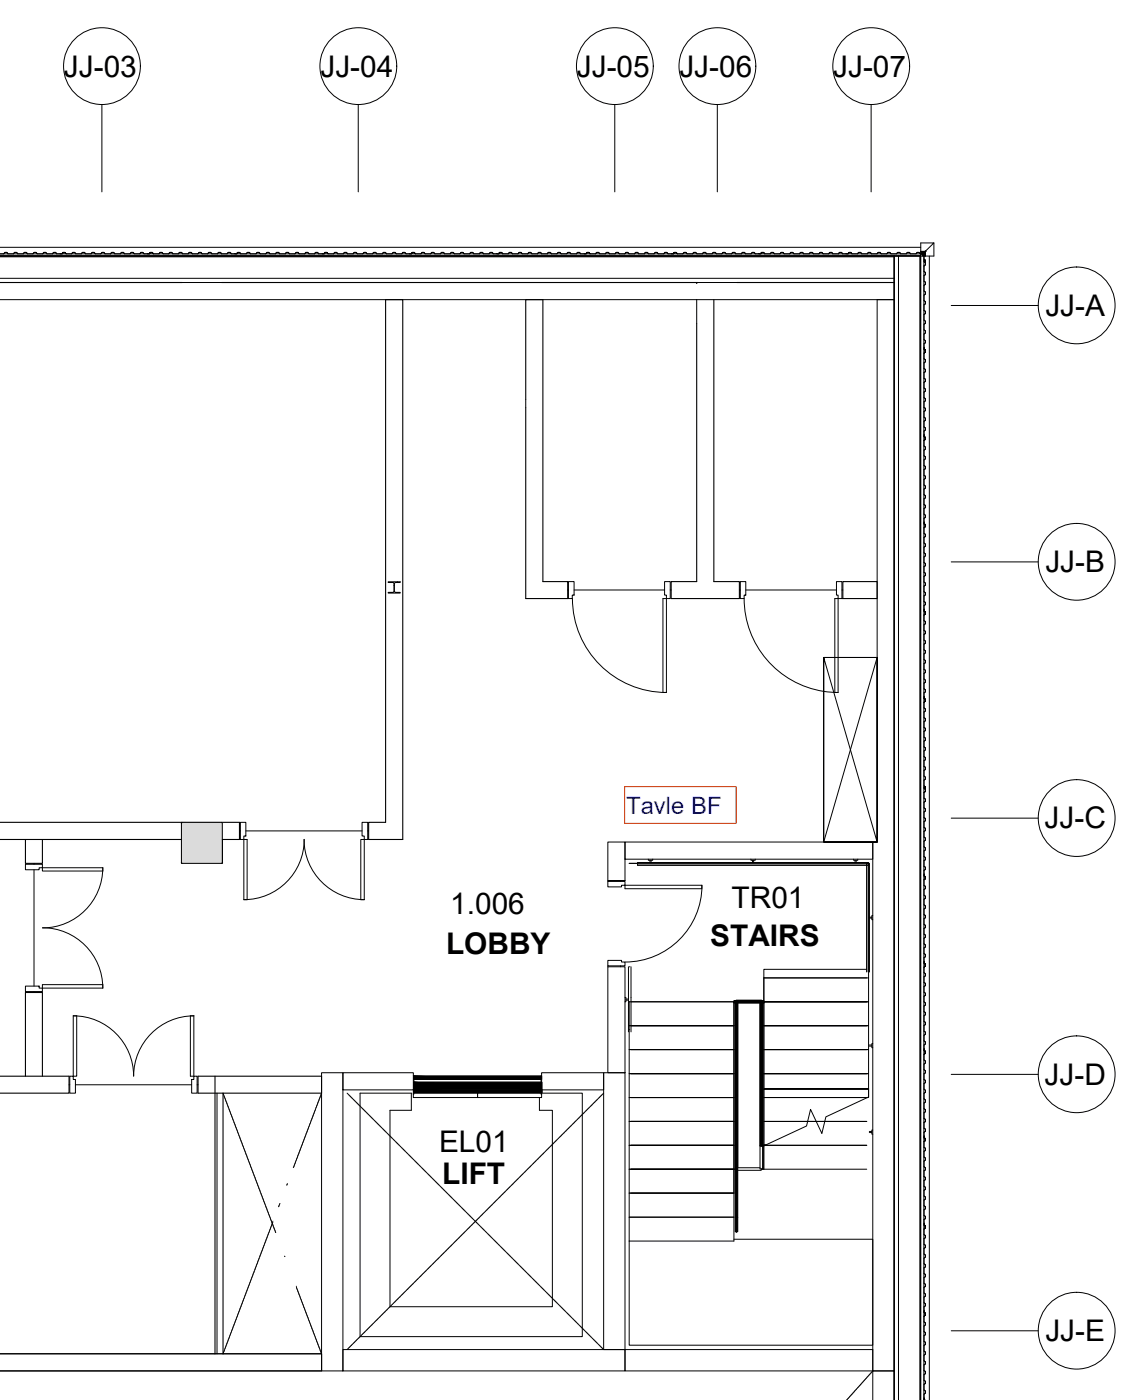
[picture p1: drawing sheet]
<svg xmlns="http://www.w3.org/2000/svg" width="266mm" height="325mm" viewBox="0 0 266 325" stroke-linecap="round" stroke-linejoin="round" font-family="sans-serif">
<defs><g id="words">
<g font-size="6.9">
<text x="14.8" y="17.8">JJ-03</text>
<text x="74.4" y="17.8">JJ-04</text>
<text x="133.8" y="17.8">JJ-05</text>
<text x="157.6" y="17.8">JJ-06</text>
<text x="193.3" y="17.8">JJ-07</text>
<text x="242.5" y="73.3">JJ-A</text>
<text x="242.5" y="132.8">JJ-B</text>
<text x="242.4" y="192.3">JJ-C</text>
<text x="104.5" y="212.2">1.006</text>
<text x="169.7" y="210.8">TR01</text>
<text x="103.5" y="221.4">LOBBY</text>
<text x="164.8" y="219.5">STAIRS</text>
<text x="242.4" y="251.8">JJ-D</text>
<text x="101.9" y="267.5">EL01</text>
<text x="102.6" y="274.9">LIFT</text>
<text x="242.5" y="311.2">JJ-E</text>
</g>
<text font-size="5.5" fill="#00f" x="145.3" y="188.9">Tavle BF</text>
</g></defs>
<!-- layer: A-GENM -->
<g fill="none" stroke="#000" stroke-width=".23">
<path d="M-.1 59.4h213.7M-.1 57.4h213.7M.9 58.9l.2-.3h.5l.2 .3M3.1 58.9l.3-.3h.5l.2 .3M5.4 58.9l.2-.3h.5l.3 .3M7.6 58.9l.3-.3h.5l.2 .3M9.9 58.9l.2-.3h.5l.3 .3M12.2 58.9l.2-.3h.5l.2 .3M14.5 58.9l.1-.2 .5-.1h-.5l-.2 .3h-1.3l-.2-.3h-.5l-.2 .3h-1.3l-.3-.3h-.5l-.2 .3h-1.2l-.3-.3h-.5l-.3 .3h-1.2l-.2-.3h-.6l-.2 .3h-1.3l-.2-.3h-.5l-.3 .3h-1.3l-.2-.3h-.5l-.2 .3h-1h213.7M15.3 58.9l-.2-.3h-.5l-.2 .3h-.5h.5l.2-.3h.5l.2 .3h1.3l.3-.3h.5l.2 .3h1.3l.2-.3h.5l.3 .3h1.2l.3-.3h.5l.2 .3h1.3l.2-.3h.5l.3 .3h1.2l.3-.3h.5l.2 .3h1.3l.3-.3h.5l.2 .3h1.3l.2-.3h.5l.3 .3h1.2l.3-.3h.5l.2 .3h1.3l.2-.3h.5l-.5 .1-.2 .2M16.6 58.9l.3-.3h.4l.3 .3M18.9 58.9l.2-.3h.5l.2 .3"/>
<path d="M21.1 58.9l.3-.3h.5l.2 .3M23.4 58.9l.2-.3h.5l.3 .3M25.7 58.9l.2-.3h.5l.2 .3M27.9 58.9l.3-.3h.4l.3 .3M30.2 58.9l.2-.3h.5l.2 .3M32.4 58.9l.3-.3h.5l.2 .3M35.6 58.9l-.2-.3h-.5l-.3 .3h-.4h.4l.3-.3h.5l.2 .3h1.3l.2-.3h.5l.3 .3h1.2l.3-.3h.5l.2 .3h1.3l.2-.3h.5l.3 .3h1.3l.2-.3h.5l.2 .3h1.3l.3-.3h.5l.2 .3h1.3l.2-.3h.5l.3 .3h1.2l.3-.3h.5l.2 .3h1.3l.2-.3h.5l.3 .3h1.3l.1-.3h.5l-.5 .1-.1 .2M36.9 58.9l.2-.3h.5l.3 .3M39.1 58.9l.3-.3h.5l.2 .3M41.4 58.9l.2-.3h.5l.3 .3M43.7 58.9l.2-.3h.5l.2 .3M45.9 58.9l.3-.3h.5l.2 .3"/>
<path d="M48.2 58.9l.2-.3h.5l.3 .3M50.4 58.9l.3-.3h.5l.2 .3M52.7 58.9l.2-.3h.5l.3 .3M55.9 58.9l-.3-.3h-.5l-.2 .3h-.4h.4l.2-.3h.5l.3 .3h1.2l.3-.3h.5l.2 .3h1.3l.2-.3h.5l.3 .3h1.3l.2-.3h.5l.2 .3h1.3l.3-.3h.5l.2 .3h1.3l.2-.3h.5l.3 .3h1.2l.3-.3h.5l.2 .3h1.3l.2-.3h.5l.3 .3h1.3l.2-.3h.5l.2 .3h1.3l.2-.3h.5l-.5 .1-.2 .2M57.1 58.9l.3-.3h.5l.2 .3M59.4 58.9l.2-.3h.5l.3 .3M61.7 58.9l.2-.3h.5l.2 .3M63.9 58.9l.3-.3h.5l.2 .3M66.2 58.9l.2-.3h.5l.3 .3M68.4 58.9l.3-.3h.5l.2 .3M70.7 58.9l.2-.3h.5l.3 .3M73 58.9l.2-.3h.5l.2 .3"/>
<path d="M76.1 58.9l-.2-.3h-.5l-.2 .3h-.5h.5l.2-.3h.5l.2 .3h1.3l.2-.3h.5l.3 .3h1.2l.3-.3h.5l.2 .3h1.3l.2-.3h.6l.2 .3h1.3l.2-.3h.5l.2 .3h1.3l.3-.3h.5l.2 .3h1.3l.2-.3h.5l.3 .3h1.2l.3-.3h.5l.2 .3h1.3l.2-.3h.6l.2 .3h1.3l.1-.3h.5l-.5 .1-.1 .2M77.4 58.9l.3-.3h.4l.3 .3M79.6 58.9l.3-.3h.5l.2 .3M81.9 58.9l.2-.3h.6l.2 .3M84.2 58.9l.2-.3h.5l.2 .3M86.5 58.9l.2-.3h.5l.2 .3M88.7 58.9l.3-.3h.4l.3 .3M90.9 58.9l.3-.3h.5l.2 .3M93.2 58.9l.2-.3h.6l.2 .3M96.4 58.9l-.3-.3h-.5l-.2 .3h-.4h.4l.2-.3h.6l.2 .3h1.2l.3-.3h.5l.3 .3h1.2l.2-.3h.5l.3 .3h1.3l.2-.3h.5l.2 .3h1.4l.2-.3h.5l.2 .3h1.3l.3-.3h.5l.2 .3h1.2l.3-.3h.5l.3 .3h1.2l.2-.3h.5l.3 .3h1.3l.2-.3h.5l.2 .3h1.4l.1-.3h.5l-.5 .1-.1 .2M97.7 58.9l.2-.3h.5l.2 .3M99.9 58.9l.3-.3h.4l.3 .3"/>
<path d="M102.2 58.9l.2-.3h.5l.2 .3M104.5 58.9l.2-.3h.5l.2 .3M106.7 58.9l.3-.3h.4l.3 .3M109 58.9l.2-.3h.5l.2 .3M111.2 58.9l.3-.3h.4l.3 .3M113.5 58.9l.2-.3h.5l.2 .3M116.6 58.9l-.2-.3h-.5l-.2 .3h-.5h.5l.2-.3h.5l.2 .3h1.3l.3-.3h.5l.2 .3h1.3l.2-.3h.5l.3 .3h1.2l.3-.3h.5l.2 .3h1.3l.2-.3h.6l.2 .3h1.3l.2-.3h.5l.2 .3h1.3l.3-.3h.5l.2 .3h1.3l.2-.3h.5l.3 .3h1.2l.3-.3h.5l.2 .3h1.3l.2-.3h.5l-.5 .1-.2 .2M117.9 58.9l.3-.3h.4l.3 .3M120.2 58.9l.2-.3h.5l.2 .3M122.4 58.9l.3-.3h.5l.2 .3M124.7 58.9l.2-.3h.6l.2 .3M127 58.9l.2-.3h.5l.2 .3"/>
<path d="M129.2 58.9l.3-.3h.4l.3 .3M131.5 58.9l.2-.3h.5l.2 .3M133.7 58.9l.3-.3h.5l.2 .3M136.9 58.9l-.2-.3h-.5l-.3 .3h-.4h.4l.3-.3h.5l.2 .3h1.3l.2-.3h.5l.3 .3h1.2l.3-.3h.5l.2 .3h1.3l.2-.3h.5l.3 .3h1.3l.2-.3h.5l.2 .3h1.3l.3-.3h.5l.2 .3h1.3l.2-.3h.5l.3 .3h1.2l.3-.3h.5l.2 .3h1.3l.2-.3h.5l.3 .3h1.3l.1-.3h.5l-.5 .1-.1 .2M138.2 58.9l.2-.3h.5l.3 .3M140.4 58.9l.3-.3h.5l.2 .3M142.7 58.9l.2-.3h.5l.3 .3M145 58.9l.2-.3h.5l.2 .3M147.2 58.9l.3-.3h.5l.2 .3M149.5 58.9l.2-.3h.5l.3 .3M151.7 58.9l.3-.3h.5l.2 .3M154 58.9l.2-.3h.5l.3 .3"/>
<path d="M157.2 58.9l-.3-.3h-.5l-.2 .3h-.4h.4l.2-.3h.5l.3 .3h1.2l.3-.3h.5l.2 .3h1.3l.2-.3h.5l.3 .3h1.3l.2-.3h.5l.2 .3h1.3l.3-.3h.5l.2 .3h1.3l.2-.3h.5l.3 .3h1.2l.3-.3h.5l.2 .3h1.3l.2-.3h.5l.3 .3h1.3l.2-.3h.5l.2 .3h1.3l.2-.3h.5l-.5 .1-.2 .2M158.4 58.9l.3-.3h.5l.2 .3M160.7 58.9l.2-.3h.5l.3 .3M163 58.9l.2-.3h.5l.2 .3M165.2 58.9l.3-.3h.5l.2 .3M167.5 58.9l.2-.3h.5l.3 .3M169.7 58.9l.3-.3h.5l.2 .3M172 58.9l.2-.3h.5l.3 .3M174.3 58.9l.2-.3h.5l.2 .3M177.4 58.9l-.2-.3h-.5l-.2 .3h-.5h.5l.2-.3h.5l.2 .3h1.3l.2-.3h.5l.3 .3h1.2l.3-.3h.5l.2 .3h1.3l.2-.3h.6l.2 .3h1.3l.2-.3h.5l.3 .3h1.2l.3-.3h.5l.2 .3h1.3l.2-.3h.5l.3 .3h1.3l.2-.3h.5l.2 .3h1.3l.3-.3h.5l.2 .3h1.3l.2-.3h.5l-.5 .1-.2 .2M178.7 58.9l.3-.3h.4l.3 .3M180.9 58.9l.3-.3h.5l.2 .3"/>
<path d="M183.2 58.9l.2-.3h.6l.2 .3M185.5 58.9l.2-.3h.5l.3 .3M187.8 58.9l.2-.3h.5l.2 .3M190 58.9l.3-.3h.4l.3 .3M192.3 58.9l.2-.3h.5l.2 .3M194.5 58.9l.3-.3h.5l.2 .3M197.7 58.9l-.2-.3h-.5l-.3 .3h-.4h.4l.3-.3h.5l.2 .3h1.2l.3-.3h.5l.3 .3h1.2l.2-.3h.5l.3 .3h1.3l.2-.3h.5l.2 .3h1.4l.2-.3h.5l.2 .3h1.3l.3-.3h.5l.2 .3h1.2l.3-.3h.5l.3 .3h1.2l.2-.3h.5l.3 .3h.5h-.4M199 58.9l.2-.3h.5l.3 .3M201.2 58.9l.3-.3h.4l.3 .3M203.5 58.9l.2-.3h.5l.2 .3M205.8 58.9l.2-.3h.5l.2 .3M208 58.9l.3-.3h.5l.2 .3"/>
<path d="M210.3 58.9l.2-.3h.5l.3 .3M212.5 58.9l.3-.3h.4l.3 .3M213.6 58.9v.5M213.6 59h.4l.7-.7-.6 .7v.4M213.6 58.9h.4l.7-.7 .1 .1-.7 .8v.3M213.6 58.4v.5M213.6 59.4v265.6M213.6 58.4h.9M213.7 58.4l.1 .2h.5h-.5zM214.3 58.7h-.7M214.4 58.8v266.2M214.4 59.1v-.3v.5l.2 .1"/>
<path d="M214.4 59.4h.2M214.4 59.3l.2 .1M214.6 58.4v.1M214.6 58.3l-1 .1M214.6 58.6v.8M214.6 58.4h.1M214.6 58.5v.9M214.7 58.3h.1M214.7 58.4v1M214.8 58.3l1.9-1.9h-3.1v2M215.6 59.4v265.6M216.7 56.4v3h-2.1"/>
<path d="M214.4 60.2l.2 .1v.5v-.5l-.2-.1v-1.1v.3h-.8v265.6M214.4 61.7l.3-.2v-.5l-.3-.2v-.5v.5l.3 .2v.5l-.3 .2v1.3l.3 .2v.6l-.3 .2v1.2l.3 .3v.5l-.3 .3v1.2l.3 .3v.5l-.3 .2v1.3l.3 .2v.5l-.3 .3v1.3l.3 .2v.5l-.3 .2v1.3l.3 .3v.5l-.3 .2v1.2l.3 .3v.5l-.3 .3v1.2l.3 .3v.5l-.3 .2v1.3l.2 .2v.4v-.4l-.2-.2M214.4 63l.3 .2v.6l-.3 .2M214.4 65.3l.3 .2v.5l-.3 .3M214.4 67.5l.3 .3v.4l-.3 .3M214.4 69.8l.3 .2v.5l-.3 .2M214.4 72.1l.3 .2v.5l-.3 .2M214.4 74.3l.3 .3v.5l-.3 .2M214.4 76.6l.3 .2v.5l-.3 .3M214.4 78.8l.3 .3v.4l-.3 .3M214.4 82l.3-.3v-.5l-.3-.2v-.4v.4l.3 .2v.5l-.3 .3v1.3l.3 .2v.5l-.3 .2v1.3l.3 .3v.5l-.3 .2v1.3l.3 .2v.5l-.3 .3v1.2l.3 .3v.5l-.3 .2v1.3l.3 .2v.6l-.3 .2v1.3l.3 .2v.5l-.3 .2v1.3l.3 .3v.5l-.3 .2v1.3l.3 .2v.5l-.3 .3v1.2l.2 .2v.5v-.5l-.2-.2M214.4 83.3l.3 .2v.5l-.3 .2"/>
<path d="M214.4 85.5l.3 .3v.5l-.3 .2M214.4 87.8l.3 .2v.5l-.3 .3M214.4 90l.3 .3v.5l-.3 .2M214.4 92.3l.3 .2v.6l-.3 .2M214.4 94.6l.3 .2v.5l-.3 .2M214.4 96.8l.3 .3v.5l-.3 .2M214.4 99.1l.3 .2v.5l-.3 .3M214.4 102.2l.3-.2v-.5l-.3-.2v-.5v.5l.3 .2v.5l-.3 .2v1.3l.3 .3v.5l-.3 .2v1.3l.3 .2v.5l-.3 .3v1.2l.3 .3v.5l-.3 .2v1.3l.3 .2v.5l-.3 .3v1.3l.3 .2v.5l-.3 .2v1.3l.3 .3v.5l-.3 .2v1.3l.3 .2v.5l-.3 .3v1.2l.3 .3v.5l-.3 .2v1.3l.2 .2v.5v-.5l-.2-.2M214.4 103.5l.3 .3v.5l-.3 .2M214.4 105.8l.3 .2v.5l-.3 .3M214.4 108l.3 .3v.5l-.3 .2M214.4 110.3l.3 .2v.5l-.3 .3"/>
<path d="M214.4 112.6l.3 .2v.5l-.3 .2M214.4 114.8l.3 .3v.5l-.3 .2M214.4 117.1l.3 .3v.4l-.3 .3M214.4 119.3l.3 .3v.5l-.3 .2M214.4 122.5l.3-.2v-.5l-.3-.2v-.5v.5l.3 .2v.5l-.3 .2v1.3l.3 .2v.5l-.3 .3v1.2l.3 .3v.5l-.3 .2v1.3l.3 .2v.5l-.3 .3v1.3l.3 .2v.5l-.3 .2v1.3l.3 .3v.5l-.3 .2v1.3l.3 .2v.6l-.3 .2v1.2l.3 .3v.5l-.3 .2v1.3l.3 .2v.5l-.3 .3v1.3l.2 .1v.5v-.4l-.2-.2M214.4 123.8l.3 .2v.5l-.3 .3M214.4 126l.3 .3v.5l-.3 .2M214.4 128.3l.3 .3v.4l-.3 .3M214.4 130.6l.3 .2v.5l-.3 .2M214.4 132.8l.3 .3v.5l-.3 .2M214.4 135.1l.3 .2v.5l-.3 .3M214.4 137.3l.3 .3v.5l-.3 .2"/>
<path d="M214.4 139.6l.3 .3v.4l-.3 .3M214.4 142.8l.3-.3v-.5l-.3-.2v-.4v.4l.3 .2v.5l-.3 .3v1.3l.3 .2v.5l-.3 .2v1.3l.3 .3v.5l-.3 .2v1.3l.3 .2v.5l-.3 .3v1.2l.3 .2v.6l-.3 .2v1.3l.3 .2v.5l-.3 .3v1.3l.3 .2v.5l-.3 .2v1.3l.3 .3v.5l-.3 .2v1.3l.3 .2v.5l-.3 .3v1.2l.2 .2v.5v-.5l-.2-.2M214.4 144.1l.3 .2v.5l-.3 .2M214.4 146.3l.3 .3v.4l-.3 .3M214.4 148.6l.3 .2v.5l-.3 .2M214.4 150.8l.3 .3v.5l-.3 .2M214.4 153.1l.3 .2v.5l-.3 .3M214.4 155.4l.3 .2v.5l-.3 .2M214.4 157.6l.3 .3v.4l-.3 .3M214.4 159.9l.3 .2v.5l-.3 .2M214.4 163l.3-.2v-.5l-.3-.2v-.5v.5l.3 .2v.5l-.3 .2v1.3l.3 .3v.5l-.3 .2v1.3l.3 .2v.5l-.3 .3v1.2l.3 .3v.5l-.3 .2v1.3l.3 .2v.5l-.3 .3v1.3l.3 .2v.5l-.3 .2v1.3l.3 .3v.5l-.3 .2v1.3l.3 .2v.5l-.3 .3v1.2l.3 .3v.5l-.3 .2v1.3l.2 .2v.5v-.5l-.2-.2M214.4 164.3l.3 .3v.5l-.3 .2"/>
<path d="M214.4 166.6l.3 .2v.5l-.3 .3M214.4 168.8l.3 .3v.4l-.3 .3M214.4 171.1l.3 .2v.5l-.3 .2M214.4 173.4l.3 .2v.5l-.3 .2M214.4 175.6l.3 .3v.5l-.3 .2M214.4 177.9l.3 .2v.5l-.3 .3M214.4 184l.3-.3v-.5l-.3-.1v-.5v.4l.3 .2v.5l-.3 .3v1.3l.3 .2v.5l-.3 .2v1.3l.3 .3v.5l-.3 .2v1.3l.3 .2v.5l-.3 .3v1.2l.3 .3v.5l-.3 .2v1.3l.3 .2v.5l-.3 .3v1.3l.3 .2v.5l-.3 .2v1.3l.3 .3v.5l-.3 .2v1.3l.3 .2v.5l-.3 .3v1.2l.2 .2v.5v-.5l-.2-.2M214.4 185.3l.3 .2v.5l-.3 .2M214.4 187.5l.3 .3v.5l-.3 .2M214.4 189.8l.3 .2v.5l-.3 .3M214.4 192l.3 .3v.5l-.3 .2M214.4 194.3l.3 .2v.5l-.3 .3"/>
<path d="M214.4 196.6l.3 .2v.5l-.3 .2M214.4 198.8l.3 .3v.5l-.3 .2M214.4 180.1l.3 .3v.5l-.3 .2M214.4 201.1l.3 .2v.5l-.3 .3M214.4 204.2l.3-.2v-.5l-.3-.2v-.5v.5l.3 .2v.5l-.3 .2v1.3l.3 .2v.6l-.3 .2v1.3l.3 .2v.5l-.3 .2v1.3l.3 .3v.5l-.3 .2v1.3l.3 .2v.5l-.3 .3v1.2l.3 .3v.5l-.3 .2v1.3l.3 .2v.6l-.3 .2v1.3l.3 .2v.5l-.3 .3v1.2l.3 .3v.5l-.3 .2v1.3l.2 .2v.4v-.4l-.2-.2M214.4 205.5l.3 .2v.6l-.3 .2M214.4 207.8l.3 .2v.5l-.3 .2M214.4 210l.3 .3v.5l-.3 .2M214.4 212.3l.3 .2v.5l-.3 .3M214.4 214.5l.3 .3v.5l-.3 .2M214.4 216.8l.3 .2v.6l-.3 .2M214.4 219.1l.3 .2v.5l-.3 .3"/>
<path d="M214.4 221.3l.3 .3v.5l-.3 .2M214.4 224.5l.3-.3v-.5l-.3-.1v-.5v.5l.3 .1v.5l-.3 .3v1.3l.3 .2v.5l-.3 .2v1.4l.3 .2v.5l-.3 .2v1.3l.3 .3v.5l-.3 .2v1.2l.3 .3v.5l-.3 .3v1.2l.3 .2v.5l-.3 .3v1.3l.3 .2v.5l-.3 .2v1.4l.3 .2v.5l-.3 .2v1.3l.3 .3v.5l-.3 .2v1.2l.2 .3v.4v-.4l-.2-.3M214.4 225.8l.3 .2v.5l-.3 .2M214.4 228.1l.3 .2v.5l-.3 .2M214.4 230.3l.3 .3v.4l-.3 .3M214.4 232.5l.3 .3v.5l-.3 .2M214.4 234.8l.3 .2v.5l-.3 .3M214.4 237.1l.3 .2v.5l-.3 .2M214.4 239.4l.3 .2v.5l-.3 .2M214.4 241.6l.3 .3v.4l-.3 .3M214.4 244.7l.3-.2v-.5l-.3-.2v-.4v.4l.3 .2v.5l-.3 .3v1.2l.3 .3v.5l-.3 .2v1.3l.3 .2v.6l-.3 .2v1.3l.3 .2v.5l-.3 .2v1.3l.3 .3v.5l-.3 .2v1.3l.3 .2v.5l-.3 .3v1.2l.3 .3v.5l-.3 .2v1.3l.3 .2v.6l-.3 .2v1.3l.3 .2v.5l-.3 .3v1.2l.2 .2v.5v-.5l-.2-.2M214.4 246l.3 .3v.5l-.3 .2"/>
<path d="M214.4 248.3l.3 .2v.6l-.3 .2M214.4 250.6l.3 .2v.5l-.3 .2M214.4 252.8l.3 .3v.4l-.3 .3M214.4 255.1l.3 .2v.5l-.3 .2M214.4 257.3l.3 .3v.5l-.3 .2M214.4 259.6l.3 .2v.6l-.3 .2M214.4 261.9l.3 .2v.5l-.3 .3M214.4 265l.3-.2v-.5l-.3-.2v-.5v.5l.3 .2v.5l-.3 .2v1.3l.3 .2v.5l-.3 .3v1.3l.3 .2v.5l-.3 .2v1.3l.3 .3v.5l-.3 .2v1.3l.3 .2v.5l-.3 .3v1.2l.3 .3v.5l-.3 .2v1.3l.3 .2v.5l-.3 .3v1.3l.3 .2v.5l-.3 .2v1.3l.3 .3v.5l-.3 .2v1.3l.2 .2v.4v-.4l-.2-.2M214.4 266.3l.3 .2v.5l-.3 .3M214.4 268.6l.3 .2v.5l-.3 .2M214.4 270.8l.3 .3v.5l-.3 .2M214.4 273.1l.3 .2v.5l-.3 .3"/>
<path d="M214.4 275.3l.3 .3v.5l-.3 .2M214.4 277.6l.3 .2v.5l-.3 .3M214.4 279.9l.3 .2v.5l-.3 .2M214.4 282.1l.3 .3v.5l-.3 .2M214.4 285.3l.3-.3v-.5l-.3-.1v-.5v.5l.3 .1v.5l-.3 .3v1.3l.3 .2v.5l-.3 .2v1.3l.3 .3v.5l-.3 .2v1.3l.3 .2v.5l-.3 .3v1.2l.3 .3v.5l-.3 .2v1.3l.3 .2v.5l-.3 .3v1.3l.3 .2v.5l-.3 .2v1.3l.3 .3v.5l-.3 .2v1.3l.3 .2v.5l-.3 .3v1.2l.2 .2v.5v-.5l-.2-.2M214.4 286.6l.3 .2v.5l-.3 .2M214.4 288.8l.3 .3v.5l-.3 .2M214.4 291.1l.3 .2v.5l-.3 .3M214.4 293.3l.3 .3v.5l-.3 .2M214.4 295.6l.3 .2v.5l-.3 .3M214.4 297.9l.3 .2v.5l-.3 .2M214.4 300.1l.3 .3v.5l-.3 .2"/>
<path d="M214.4 302.4l.3 .2v.5l-.3 .3M214.4 305.5l.3-.2v-.5l-.3-.2v-.4v.4l.3 .2v.5l-.3 .2v1.3l.3 .2v.6l-.3 .2v1.3l.3 .2v.5l-.3 .3v1.2l.3 .3v.5l-.3 .2v1.3l.3 .2v.5l-.3 .3v1.3l.3 .2v.5l-.3 .2v1.3l.3 .2v.6l-.3 .2v1.3l.3 .2v.5l-.3 .3v1.2l.3 .3v.5l-.3 .2v1.3l.2 .1-.2-.1M214.4 306.8l.3 .2v.6l-.3 .2M214.4 309.1l.3 .2v.5l-.3 .3M214.4 311.4l.3 .2v.5l-.3 .2M214.4 313.6l.3 .3v.4l-.3 .3M214.4 315.9l.3 .2v.5l-.3 .2M214.4 318.1l.3 .2v.6l-.3 .2M214.4 320.4l.3 .2v.5l-.3 .3M214.4 322.7l.3 .2v.5l-.3 .2M214.6 325l-.2-.1v-.5v.5l.3 .1"/>
</g>
<!-- layer: A-WALL -->
<path d="M-.1 59.4h213.7M-.1 65.6h42.4M51.4 65.6h110.5M171 65.6h36.5v259.4" fill="none" stroke="#000" stroke-width=".25"/>
<g fill="none" stroke="#000" stroke-width=".23">
<path d="M-.1 59.6h207.6M207.5 59.4v6.2zM207.5 59.4v265.6M208.5 59.4v265.6M213.4 59.4v265.6M-.1 64.6h207.6M203.5 69.6h4v248.6h-5v-122.7h1zM207.5 65.6h-207.6h161.7v.2v-.2h45.9v4h-207.5M122 92.8v1.8M141 195.5h4v8.9h-4zM145 195.5h57.5v3.9h-57.5zM141 224.4h4v24.6h-4z"/>
<path d="M50.4 253.7v60.5M74.6 249h5v69.2h-5zM79.6 249h16.3v4h-16.3zM125.7 249h14.4v4h-14.4zM140.1 249h4.9v69.2h57.5v-4.9h-62.4zM0 314.2h74.6v4h-74.6M79.6 313.3h65.4v4.9h-65.4zM202.5 325v-6.8h5v6.8"/>
</g>
<!-- layer: A-FLOR -->
<g fill="none" stroke="#000" stroke-width=".23">
<path d="M161.6 69.6v5.5M131.7 138.9h.2M131.7 137h.2M133.2 137h21M155.5 137h.2M171.6 137h.2M173 137h21.1M195.3 138.9h.3M195.3 137h.3M51.6 194.9v5.5h-.2M55.6 192.9h.2M57 192.9h27"/>
<path d="M85.3 192.9h.2M7.9 200.4v.2M7.9 201.9v27M42.1 200.2v.2h.2M141 204.4v.2M144 204.4v.2M7.9 230.2v.2M141 224.2v.2M144 224.2v.2M16 251.8h.2M17.5 251.8h27M45.7 251.8h.2"/>
<path d="M96 252h29.5M96 249.8h29.5"/>
</g>
<!-- layer: S-COLS -->
<path d="M91.4 135.4l-.2-.2h-1.1v-.2h2.8v.2h-1.1l-.3 .2M91.4 135.5l-.1 1.9-1.2 .1v.2h2.8v-.2h-1.1l-.3-.2M91.5 135.8l-.1 .1M91.5 135.5v1.8M92.3 135l-.2 .2M42.3 190.9l-.2 .2v9.1l.2 .2h9.1l.2-.2v-9.1l-.2-.2" fill="none" stroke="#000" stroke-width=".23"/>
<g fill="#dbdbdb" stroke="#dbdbdb" stroke-width=".23">
<path d="M42.3 190.9l9.3 .2-.2-.2zM42.3 190.9l9.3 .2h-9.5z"/>
<path d="M42.1 191.1l9.5 9.1v-9.1zM42.1 191.1l9.5 9.1h-9.5z"/>
<path d="M42.1 200.2l9.3 .2 .2-.2zM42.1 200.2l9.3 .2h-9.1z"/>
</g>
<!-- layer: A-DETL-GENF -->
<g fill="#000" stroke="#000" stroke-width=".23">
<path d="M96 249.8l29.7 .8v-.8zM96 249.8l29.7 .8h-29.7z"/>
<path d="M96 251.2l29.7 1.8v-1.8zM96 251.2l29.7 1.8h-29.7z"/>
<path d="M96 253l29.7 .6v-.6zM96 253l29.7 .6h-29.7z"/>
</g>
<!-- layer: I-WALL -->
<g fill="none" stroke="#000" stroke-width=".25">
<path d="M89.5 69.6h3.9v125.3h-7.9v-4h4zM165.6 69.6v65.4h6v3.9h-15.9v-3.9h5.9v-59.9M122 92.8v-23.2h4v65.4h5.7v3.9h-9.7v-44.3M195.6 135h7.9v3.9h-7.9zM-.1 194.9h42.2M0 190.9h55.6v4h-4M5.9 194.9v5.5h3.9v-5.5M42.1 190.9v.2M-.1 249.8h16.1v3.9h-16M5.9 249.8v-19.4h3.9v19.4M45.9 249.8h28.7v3.9h-28.7zM49.9 249.8v64.4h-49.9"/>
<path d="M51.7 253.7v60.5h22.9v4h-74.7"/>
</g>
<!-- layer: A-DOOR-FRAM -->
<g fill="none" stroke="#000" stroke-width=".23">
<path d="M131.9 135h1.3v3.1h-.4v.8h-.9zM153.8 138.9h.8v21.8h-.8zM154.2 135h1.3v3.9h-.9v-.8h-.4zM171.8 135h1.2v3.1h-.3v.8h-.9zM193.7 138.9h.8v21.8h-.8zM194.1 135h1.2v3.9h-.8v-.8h-.4zM55.8 190.9h1.2v3.2h-.4v.8h-.8zM56.6 194.9h.7v13.9h-.7zM70.5 194.8a14 14 0 0 0 14 14M70.6 194.8a14 14 0 0 1-14 14M84 190.9h1.3v4h-.8v-.8h-.5zM84.5 194.9h-.8v13.9h.8"/>
<path d="M84.5 194.9v13.9M5.9 200.6h3.9v.8h-.7v.5h-3.2zM9.8 201.4h14.1v.8h-14.1zM23.9 201.4a13.9 13.9 0 0 1-14 14 14 14 0 0 1 14 13.9M141 204.6h4v.9h-.8v.4h-3.2zM145 205.5h17.8v.8h-17.8zM5.9 228.9h3.2v.5h.7v.8h-3.9zM9.8 228.6h14.1v.8h-14.1zM17 235.8h.8v14h-.8M17 235.8v14M17 235.8a14 14 0 0 1 14 14 14 14 0 0 1 14-14M44.2 235.8h.8v14h-.8z"/>
<path d="M141 222.9h3.2v.4h.8v.9h-4zM16.2 249.8h.8v.8h.5v3.1h-1.3zM45 249.8h.7v3.9h-1.2v-3.1h.5z"/>
</g>
<!-- layer: A-DOOR -->
<path d="M132.8 138.9a21.8 21.8 0 0 0 21.8 21.8M172.7 138.9a21.8 21.8 0 0 0 21.8 21.8M162.9 205.5a17.8 17.8 0 0 1-17.9 17.8M95.9 253.7h14.9v1.1h14.9v-1.1h-14.9v1.1h-14.9zM95.9 249.7h.1v4.3h-.1v-1M125.7 249.7h-.2v4.3h.2v-1" fill="none" stroke="#000" stroke-width=".23"/>
<!-- layer: S-STRS -->
<g fill="none" stroke="#000" stroke-width=".23">
<path d="M146 200.4h1.9M146.4 232.5h24.2M146.4 238.1h23.9M170.3 232.5v44.4h-23.9M176.9 232.5h24.2M177.2 227v25.7M177.2 238.1h23.9M201.1 225h-23.9v2h23.9M146.4 243.6h23.9M146.4 249.2h23.9M146.4 254.8h23.9M177.2 243.6h23.9"/>
<path d="M177.2 249.2h23.9M201.3 254.8h.1M201.5 254.6v.1M146.4 271.4h24.5M146.4 260.3h23.9M146.4 265.9h23.9M176.6 271.4h24.5M177.2 266v5.4M177.5 265.9h23.6M187.4 260.3h2M191.4 260.3h9.7"/>
</g>
<!-- layer: A-DETL-THIN -->
<path d="M96 251.2h29.7v2.4h-29.7zM96 249.8h29.7v.8h-29.7zM125.7 253.7h9.4v56.6h-51.6v-56.6h11.9v4h-4.9v45.6h37.7v-45.6h-3v-2.9" fill="none" stroke="#000" stroke-width=".23"/>
<!-- layer: A-DETL-HDLN -->
<g fill="none" stroke="#000" stroke-width=".23">
<path d="M51.7 253.7l.2 .5M52 254.3v.1M52 254.4l.1 .2M52.1 254.7l.1 .2M52.2 254.9v.1M52.3 255.1h.1M52.3 255.2l.1 .4M52.4 255.6l.1 .1M52.5 255.7v.1M52.6 255.9l.1 .3M52.7 256.2v.2M52.8 256.4v.2"/>
<path d="M52.8 256.7l.1 .1M52.9 256.8l.1 .3M53.1 257.2v.1M53.1 257.3l.2 .5M53.3 257.9h.1M53.4 258v.1M53.4 258.1v.1M53.4 258.2l.1 .2M53.5 258.4l.1 .3M53.7 258.8v.2M53.7 259l.1 .3M53.9 259.3v.1"/>
<path d="M53.9 259.5l.2 .4M54.1 260v.1M72.2 260v.1M72.4 259.7l-.1 .2M72.4 259.5v.2M72.6 259.2l-.1 .2M72.7 258.8l-.1 .3M72.7 258.7h.1M72.8 258.5v.1M72.9 258.4l-.1 .1M72.9 258.2v.2M73 258l-.1 .2"/>
<path d="M73 257.9h.1M73.2 257.6l-.1 .2M73.3 257.3l-.1 .3M73.3 257.2v.1M73.3 257.1h.1M73.5 256.7l-.1 .3M73.5 256.5v.1M73.6 256.4v.1M73.7 256.2l-.1 .2M73.7 256.1v.1M73.8 255.7l-.1 .4M73.9 255.6v.1"/>
<path d="M74 255.5l-.1 .1M74.1 255.1l-.1 .3M74.1 254.9v.1M74.3 254.6l-.1 .3M74.4 254.4l-.1 .1M74.4 254.3v.1M74.4 254.1v.1M74.5 254v.1M74.6 253.7l-.1 .3M80.5 253.7l.1 .1M80.7 253.9l.1 .1M80.9 254.1h.1"/>
<path d="M81 254.2v.1M81.1 254.3h.1M81.2 254.4h.1M81.3 254.5v.1M81.4 254.6h.1M81.5 254.7l.1 .1M81.7 254.9h.1M81.8 255l.2 .2M82.1 255.3v.1M82.2 255.4h.1M82.3 255.5h.1M82.4 255.6v.1"/>
<path d="M82.5 255.7h.1M82.6 255.8l.1 .2M82.8 256h.1M82.9 256.1l.1 .1M83.1 256.3h.1M83.2 256.4v.1M83.3 256.5h.1M83.4 256.6l.1 .2M83.6 256.8h.1M83.7 256.9l.1 .2M83.9 257.1h.1M84 257.2l.1 .1"/>
<path d="M84.2 257.4h.1M84.3 257.5v.1M84.4 257.6h.1M84.5 257.7l.1 .2M84.7 257.9h.1M84.8 258l.1 .2M85 258.2h.1M85.1 258.3v.1M85.2 258.4h.1M85.3 258.5h.1M85.4 258.6v.1M85.5 258.7h.1"/>
<path d="M85.6 258.8l.1 .2M85.8 259h.1M85.9 259.1l.1 .2M86.1 259.3h.1M86.2 259.4v.1M86.3 259.5h.1M86.4 259.6h.1M86.5 259.7v.1M86.6 259.8h.1M86.7 259.9l.1 .2M133.9 259.9l-.2 .2M134 259.8h.1"/>
<path d="M134.1 259.7l-.1 .1M134.2 259.6h.1M134.3 259.5h.1M134.4 259.4l-.1 .1M134.5 259.3h.1M134.7 259.1l-.1 .2M134.8 259h.1M134.9 258.9l-.1 .1M135 258.8v.1M135.1 258.7h.1M135.2 258.6l-.1 .1M135.3 258.5h.1"/>
<path d="M135.4 258.4h.1M135.5 258.3l-.1 .1M135.6 258.2h.1M135.8 258l-.1 .2M135.9 257.9h.1M136 257.8l-.1 .1M136.1 257.7v.1M136.2 257.6h.1M136.3 257.5l-.1 .1M136.4 257.4h.1M136.6 257.2l-.1 .1M136.7 257.1h.1"/>
<path d="M136.9 256.9l-.1 .2M137 256.8h.1M137.1 256.7l-.1 .1M137.2 256.6v.1M137.3 256.5h.1M137.4 256.4l-.1 .1M137.5 256.3h.1M137.7 256.1l-.1 .1M137.8 256h.1M137.9 255.9v.1M138 255.8v.1M138.1 255.7h.1"/>
<path d="M138.2 255.6v.1M138.3 255.5h.1M138.4 255.4h.1M138.5 255.3l-.1 .1M138.8 255l-.2 .2M138.9 254.9h.1M139 254.8h.1M139.1 254.7v.1M139.2 254.6h.1M139.3 254.5v.1M139.4 254.4h.1M139.5 254.3h.1"/>
<path d="M139.6 254.2l-.1 .1M139.7 254.1h.1M139.9 253.9l-.1 .1M140.1 253.7l-.1 .1M54.2 260.1v.2M54.2 260.4l.2 .3M54.4 260.8v.1M54.5 260.9l.1 .3M54.6 261.3v.1M54.6 261.5h.1M54.7 261.6v.1M54.8 261.7l.1 .5"/>
<path d="M55 262.2v.1M55 262.3l.1 .2M55.1 262.5v.1M55.1 262.6l.1 .4M55.3 263v.1M55.3 263.1v.1M55.3 263.3l.1 .1M55.4 263.4v.1M55.4 263.6l.1 .1M55.5 263.7v.1M55.6 263.8l.1 .4M55.7 264.2v.1"/>
<path d="M55.7 264.3l.1 .2M55.8 264.5v.1M55.9 264.6v.2M55.9 264.9l.1 .2M56.1 265.1v.1M56.1 265.3l.2 .5M56.3 265.8v.1M56.4 265.9v.1M56.4 266.1l.1 .3M56.5 266.5l.1 .1M56.6 266.6v.1M56.7 266.7v.3"/>
<path d="M56.7 267l.2 .3M56.9 267.4v.1M57 267.5l.1 .4M57.1 267.9v.1M57.2 268.1h.1M57.2 268.2l.1 .2M57.3 268.4v.2M57.3 268.6l.1 .1M57.4 268.7v.1M57.5 268.9v.2M57.5 269.1l.2 .4M57.7 269.5v.1"/>
<path d="M57.8 269.7l.1 .3M57.9 270v.1M58 270.2v.1M58 270.3l.1 .1M58.1 270.4v.2M58.1 270.6l.1 .3M58.3 271v.1M58.3 271.1l.2 .5M58.5 271.7h.1M58.6 271.8v.1M58.6 271.9l.2 .5M58.8 272.4v.1"/>
<path d="M58.9 272.6v.2M58.9 272.8l.1 .3M59.1 273.1v.1M59.1 273.2l.1 .2M59.2 273.5v.1M59.2 273.6l.1 .1M59.3 273.8v.1M59.4 273.9l.1 .5M59.5 274.4l.1 .1M59.6 274.5v.2M59.7 274.7l.2 .6M59.9 275.3v.1"/>
<path d="M60 275.5v.2M60 275.8l.1 .2M60.2 276v.1M60.2 276.1l.2 .5M60.4 276.7l.1 .2M60.5 276.9l.1 .3M60.6 277.2l.1 .2M60.7 277.5h.1M60.8 277.6l.1 .5M61 278.1v.1M61 278.3h.1M61.1 278.4v.2"/>
<path d="M61.1 278.6l.1 .2M61.2 278.8v.1M61.3 278.9v.1M61.3 279.1l.2 .4M61.5 279.6v.1M61.6 279.7v.1M61.6 279.9l.1 .3M64.8 279.7l-.2 .5M64.8 279.6v.1M65 279.3l-.1 .2M66.7 274.7l-.2 .5M68.1 271l-.1 .1"/>
<path d="M68.1 270.9h.1M68.3 270.6l-.1 .2M68.3 270.4v.2M68.3 270.3v.1M68.4 270.2v.1M68.5 270l-.1 .1M68.6 269.7l-.1 .3M68.6 269.5v.1M68.7 269.4v.1M68.8 269.1l-.1 .2M68.9 268.9l-.1 .2M68.9 268.7v.1"/>
<path d="M69 268.6v.1M69.1 268.4l-.1 .2M69.1 268.2v.2M69.2 268.1h-.1M69.2 267.9v.1M69.4 267.5l-.1 .4M69.4 267.4v.1M69.5 267.3h.1M69.6 267l-.1 .2M69.7 266.6l-.1 .4M69.8 266.5v.1M70 266.1l-.2 .3"/>
<path d="M70 265.9v.1M70 265.8v.1M70.2 265.3l-.1 .5M70.3 265.1v.1M70.3 265v.1M70.4 264.9v.1M70.5 264.5l-.1 .3M70.6 264.3v.2M70.8 264l-.2 .3M70.8 263.7v.2M70.9 263.6v.1M71 263.4l-.1 .1"/>
<path d="M71.1 263l-.1 .4M71.1 262.9v.1M71.2 262.8v.1M71.3 262.5l-.1 .2M71.3 262.3v.2M71.4 262.2v.1M71.6 261.8l-.2 .4M71.6 261.6v.2M71.7 261.5h.1M71.8 261.3l-.1 .1M71.9 260.9l-.1 .3M71.9 260.8v.1"/>
<path d="M72 260.6v.1M72.1 260.4l-.1 .2M72.2 260.1l-.1 .2M86.9 260.1h.1M87 260.2l.1 .2M87.2 260.4h.1M87.3 260.5l.1 .1M87.4 260.6h.1M87.5 260.7l.1 .2M87.7 260.9l.2 .3M88 261.2h.1M88.1 261.3l.1 .1"/>
<path d="M88.2 261.4v.1M88.3 261.5h.1M88.4 261.6l.1 .1M88.5 261.7v.1M88.6 261.8l.1 .2M88.8 262h.1M88.9 262.1l.1 .2M89.1 262.3h.1M89.2 262.4l.1 .1M89.3 262.5v.1M89.4 262.6h.1M89.5 262.7l.1 .1"/>
<path d="M89.6 262.8v.1M89.7 262.9l.1 .2M89.9 263.1h.1M90 263.2l.1 .2M90.2 263.4h.1M90.3 263.5l.1 .1M90.4 263.6v.1M90.5 263.7l.2 .2M90.7 263.9v.1M90.8 264l.1 .2M91 264.2h.1M91.1 264.3l.1 .2"/>
<path d="M91.3 264.5h.1M91.4 264.6l.1 .1M91.5 264.7v.1M91.6 264.8l.2 .2M91.8 265v.1M91.9 265.1l.1 .2M92.1 265.3h.1M92.2 265.4l.1 .1M92.3 265.5v.1M92.4 265.6l.2 .2M92.6 265.8v.1M92.7 265.9l.2 .2"/>
<path d="M92.9 266.1v.1M93 266.2l.2 .2M93.2 266.4h.1M93.3 266.5l.1 .1M93.4 266.6v.1M93.5 266.7h.1M93.6 266.8l.1 .1M93.7 266.9v.1M93.8 267l.2 .2M94 267.2v.1M94.1 267.3l.2 .2M94.3 267.5h.1"/>
<path d="M94.4 267.6l.1 .1M94.5 267.7v.1M94.6 267.8l.2 .2M94.8 268v.1M94.9 268.1l.2 .2M95.1 268.3v.1M95.2 268.4l.1 .1M95.3 268.5l.1 .1M95.4 268.6v.1M95.5 268.7l.1 .2M95.7 268.9l.2 .2M95.9 269.1v.1"/>
<path d="M96 269.2l.2 .2M96.2 269.4v.1M96.3 269.5l.1 .1M96.4 269.6l.1 .1M96.5 269.7v.1M96.6 269.8l.1 .2M96.8 270l.2 .2M97 270.2v.1M97.1 270.3l.2 .2M97.3 270.5v.1M97.4 270.6l.1 .1M97.5 270.7l.1 .1"/>
<path d="M97.6 270.8l.2 .2M97.8 271v.1M97.9 271.1l.2 .2M98.1 271.3v.1M98.2 271.4l.2 .2M98.4 271.6v.1M98.5 271.7l.1 .1M98.6 271.8l.1 .1M98.7 271.9l.2 .2M98.9 272.1v.1M99 272.2l.2 .2M99.2 272.4v.1"/>
<path d="M99.3 272.5l.1 .1M99.4 272.6l.1 .1M99.5 272.7v.1M99.6 272.8l.1 .1M99.7 272.9l.1 .1M99.8 273l.2 .2M100 273.2l.1 .1M100.1 273.3l.2 .2M100.3 273.5v.1M100.4 273.6l.1 .1M100.5 273.7l.1 .1M100.6 273.8v.1"/>
<path d="M100.7 273.9l.1 .1M100.8 274l.1 .1M100.9 274.1l.2 .2M101.1 274.3l.1 .1M101.2 274.4l.2 .3M101.5 274.7l.1 .1M101.6 274.8l.1 .1M101.7 274.9l.2 .2M101.9 275.1l.1 .1M102 275.2l.2 .2M102.2 275.4l.1 .1M102.3 275.5l.1 .1"/>
<path d="M102.4 275.6l.1 .1M102.5 275.7v.1M102.6 275.8l.1 .1M102.7 275.9l.1 .1M102.8 276l.2 .2M103 276.2l.1 .1M103.1 276.3l.2 .2M103.3 276.5l.1 .1M103.4 276.6l.1 .1M103.5 276.7l.1 .1M103.6 276.8v.1M103.7 276.9l.1 .1"/>
<path d="M103.8 277l.1 .1M103.9 277.1l.2 .2M104.1 277.3l.1 .1M104.2 277.4l.2 .2M104.4 277.6l.1 .1M104.5 277.7l.1 .1M104.6 277.8l.1 .1M104.7 277.9l.2 .2M104.9 278.1l.1 .1M105 278.2l.2 .2M105.2 278.4l.1 .1M105.3 278.5l.2 .2"/>
<path d="M105.5 278.7l.1 .1M105.6 278.8l.1 .1M105.7 278.9l.1 .1M105.8 279l.2 .2M106 279.2l.3 .3M106.3 279.5l.1 .1M106.4 279.6l.1 .1M106.5 279.7l.1 .1M106.6 279.8l.1 .1M106.7 279.9l.1 .1M113.9 279.9l-.1 .1M114 279.8l-.1 .1"/>
<path d="M114.1 279.7l-.1 .1M114.2 279.6l-.1 .1M114.3 279.5l-.1 .1M114.6 279.2l-.3 .3M114.7 279.1l-.1 .1M114.8 279l-.1 .1M114.9 278.9l-.1 .1M115 278.8l-.1 .1M115.1 278.7l-.1 .1M115.3 278.5l-.2 .2M115.4 278.4l-.1 .1M115.6 278.2l-.2 .2"/>
<path d="M115.7 278.1l-.1 .1M115.8 278l-.1 .1M115.9 277.9l-.1 .1M116 277.8l-.1 .1M116.1 277.7l-.1 .1M116.2 277.6l-.1 .1M116.4 277.4l-.2 .2M116.5 277.3l-.1 .1M116.6 277.2l-.1 .1M116.7 277.1l-.1 .1M116.8 277l-.1 .1M116.9 276.9l-.1 .1"/>
<path d="M117 276.8l-.1 .1M117.1 276.7l-.1 .1M117.2 276.6l-.1 .1M117.3 276.5l-.1 .1M117.5 276.3l-.2 .2M117.6 276.2l-.1 .1M117.7 276.1l-.1 .1M117.8 276l-.1 .1M117.9 275.9l-.1 .1M118 275.8l-.1 .1M118.1 275.7l-.1 .1M118.2 275.6l-.1 .1"/>
<path d="M118.3 275.5l-.1 .1M118.4 275.4l-.1 .1M118.6 275.2l-.2 .2M118.7 275.1l-.1 .1M118.8 275l-.1 .1M118.9 274.9l-.1 .1M119 274.8l-.1 .1M119.1 274.7l-.1 .1M119.2 274.6l-.1 .1M119.4 274.4l-.2 .2M119.5 274.3l-.1 .1M119.7 274.1l-.2 .2"/>
<path d="M119.8 274l-.1 .1M119.9 273.9l-.1 .1M120 273.8l-.1 .1M120.1 273.7l-.1 .1M120.2 273.6l-.1 .1M120.3 273.5l-.1 .1M120.5 273.3l-.2 .2M120.6 273.2l-.1 .1M120.7 273.1l-.1 .1M120.8 273v.1M120.9 272.9l-.1 .1M121 272.8l-.1 .1"/>
<path d="M121.1 272.7l-.1 .1M121.2 272.6l-.1 .1M121.3 272.5l-.1 .1M121.4 272.4l-.1 .1M121.6 272.2l-.2 .2M121.7 272.1l-.1 .1M121.8 272l-.1 .1M121.9 271.9v.1M122 271.8l-.1 .1M122.1 271.7l-.1 .1M122.2 271.6l-.1 .1M122.4 271.4l-.2 .2"/>
<path d="M122.5 271.3l-.1 .1M122.7 271.1l-.2 .2M122.8 271l-.1 .1M122.9 270.9l-.1 .1M123 270.8v.1M123.2 270.6l-.2 .2M123.3 270.5l-.1 .1M123.5 270.3l-.2 .2M123.6 270.2l-.1 .1M123.7 270.1l-.1 .1M123.8 270v.1M123.9 269.9l-.1 .1"/>
<path d="M124 269.8l-.1 .1M124.1 269.7v.1M124.3 269.5l-.2 .2M124.4 269.4l-.1 .1M124.6 269.2l-.2 .2M124.7 269.1l-.1 .1M124.8 269l-.1 .1M124.9 268.9v.1M125.1 268.7l-.2 .2M125.2 268.6v.1M125.4 268.4l-.2 .2M125.5 268.3v.1"/>
<path d="M125.7 268.1l-.2 .2M125.8 268l-.1 .1M125.9 267.9l-.1 .1M126 267.8v.1M126.1 267.7l-.1 .1M126.2 267.6l-.1 .1M126.3 267.5h.1M126.5 267.3l-.2 .2M126.6 267.2v.1M126.8 267l-.2 .2M126.9 266.9l-.1 .1M127 266.8l-.1 .1"/>
<path d="M127.1 266.7h.1M127.2 266.6l-.1 .1M127.3 266.5l-.1 .1M127.4 266.4h.1M127.6 266.2l-.2 .2M127.7 266.1v.1M127.9 265.9l-.2 .2M128 265.8l-.1 .1M128.2 265.6l-.2 .2M128.3 265.5l-.1 .1M128.4 265.4l-.1 .1M128.5 265.3h.1"/>
<path d="M128.7 265.1l-.2 .2M128.8 265v.1M129 264.8l-.2 .2M129.1 264.7l-.1 .1M129.2 264.6l-.1 .1M129.3 264.5h.1M129.5 264.3l-.2 .2M129.6 264.2h.1M129.8 264l-.2 .2M129.9 263.9v.1M130.1 263.7l-.2 .2M130.2 263.6l-.1 .1"/>
<path d="M130.3 263.5l-.1 .1M130.4 263.4h.1M130.6 263.2l-.2 .2M130.7 263.1h.1M130.8 263l-.1 .1M130.9 262.9v.1M131 262.8v.1M131.1 262.7l-.1 .1M131.2 262.6h.1M131.3 262.5v.1M131.4 262.4l-.1 .1M131.5 262.3h.1"/>
<path d="M131.7 262.1l-.2 .2M131.8 262h.1M131.9 261.9l-.1 .1M132 261.8v.1M132.1 261.7v.1M132.2 261.6l-.1 .1M132.3 261.5h.1M132.4 261.4v.1M132.5 261.3l-.1 .1M132.6 261.2h.1M132.8 261l-.2 .2M132.9 260.9h.1"/>
<path d="M133 260.8l-.1 .1M133.1 260.7v.1M133.2 260.6h.1M133.3 260.5l-.1 .1M133.4 260.4h.1M133.6 260.2l-.1 .2M133.7 260.1h.1M57.1 300v.1M57.3 299.5l-.1 .4M57.4 299.3l-.1 .1M57.4 299.2v.1M57.7 298.5l-.2 .7"/>
<path d="M57.7 298.4v.1M57.9 298l-.1 .4M57.9 297.9h.1M58 297.7v.1M58.2 297.1l-.2 .6M58.3 296.9v.2M58.4 296.8l-.1 .1M58.5 296.4l-.1 .4M58.5 296.3v.1M58.6 296.2v.1M58.6 296v.1M58.7 295.9l-.1 .1"/>
<path d="M58.8 295.6l-.1 .2M58.8 295.5v.1M58.9 295.2v.2M59 295l-.1 .2M59.1 294.8v.1M59.3 294.3l-.2 .5M59.3 294.2v.1M59.5 293.9l-.1 .2M59.6 293.5l-.1 .3M59.6 293.4v.1M59.8 293l-.1 .3M59.9 292.7l-.1 .2"/>
<path d="M59.9 292.6v.1M60.1 292.1l-.1 .4M60.2 291.9v.1M60.3 291.6l-.1 .2M60.5 291.1l-.2 .5M60.6 291l-.1 .1M60.6 290.8v.2M60.6 290.7v.1M60.7 290.6l-.1 .1M60.7 290.5h.1M60.9 290.1l-.1 .3M60.9 289.9v.1"/>
<path d="M61 289.8v.1M61 289.6v.1M61.2 289.1l-.1 .5M61.3 289v.1M61.4 288.9l-.1 .1M61.5 288.5l-.1 .3M61.6 288.2l-.1 .2M61.7 280.2l.1 .1M61.8 287.7l-.2 .5M61.8 280.4v.1M61.8 287.5v.1M61.9 280.5v.1"/>
<path d="M61.9 287.4v.1M61.9 280.6l.1 .2M62 280.8v.2M62 287l-.1 .4M62.1 281.1h.1M62.1 286.9v.1M62.1 281.2v.1M62.1 286.7v.2M62.2 281.3v.1M62.2 281.4l.2 .5M62.2 286.5v.2M62.4 286.1l-.2 .3"/>
<path d="M62.4 282l.1 .3M62.5 285.8l-.1 .2M62.5 282.4l.1 .1M62.6 285.5l-.1 .3M62.6 282.5l.1 .2M62.6 285.4v.1M62.7 282.8l.1 .2M62.8 283l.1 .3M62.8 284.9l-.1 .5M62.9 284.7l-.1 .2M62.9 283.3v.1M62.9 284.6v.1"/>
<path d="M63 283.4l.1 .2M63.1 283.7v.1M63.1 283.8v.1M63.1 284.1l-.1 .5M63.2 284v.1M63.2 284.1l.1 .1M63.3 283.8l-.1 .1M63.3 284.2l.1 .4M63.3 283.7v.1M63.4 283.4l-.1 .2M63.4 284.6v.1M63.5 284.7v.2"/>
<path d="M63.5 284.9l.1 .2M63.6 285.2l.1 .2M63.7 285.4v.1M63.8 285.5l.1 .3M63.9 285.8l.1 .4M66 291.5l.1 .1M66.1 291.6v.1M68.7 298.5v.1M68.7 298.7l.2 .5M68.9 299.2v.1M69 299.3l.1 .3M69.1 299.6l.1 .3"/>
<path d="M69.2 300v.1M94 299.9l-.2 .1M94 299.8h.1M94.3 299.6l-.2 .1M94.3 299.5h.1M94.5 299.3l-.1 .1M94.7 299.2h-.1M94.8 299l-.1 .1M94.8 299h.1M95.1 298.7l-.2 .2M95.3 298.5l-.1 .1M95.4 298.5h-.1"/>
<path d="M95.4 298.4h.1M95.6 298.2l-.1 .1M95.6 298.2h.1M95.8 298.1h-.1M95.9 297.9l-.1 .1M95.9 297.9h.1M96.2 297.6l-.2 .2M96.2 297.6h.1M96.4 297.4l-.1 .1M96.5 297.4h-.1M96.5 297.3h.1M96.7 297.1l-.1 .1"/>
<path d="M96.7 297.1h.1M96.9 297h-.1M97 296.8l-.1 .1M97 296.8h.1M97.3 296.5l-.2 .2M97.3 296.5h.1M97.5 296.3l-.1 .1M97.6 296.3h-.1M97.7 296.2h-.1M97.8 296l-.1 .1M97.8 296h.1M98.1 295.7l-.2 .2"/>
<path d="M98.1 295.7h.1M98.4 295.4l-.2 .2M98.4 295.4h.1M98.6 295.2l-.1 .1M98.7 295.2h-.1M98.8 295.1h-.1M98.9 294.9l-.1 .1M98.9 294.9h.1M99.2 294.6l-.2 .2M99.2 294.6h.1M99.4 294.4l-.1 .1M99.5 294.3l-.1 .1"/>
<path d="M99.5 294.3h.1M99.7 294.1l-.1 .1M99.8 294.1h-.1M99.9 294h-.1M100 293.8l-.1 .1M100.1 293.8h-.1M100.3 293.5l-.2 .2M100.3 293.5h.1M100.5 293.3l-.1 .1M100.6 293.2l-.1 .1M100.6 293.2h.1M100.8 293l-.1 .1"/>
<path d="M101.1 292.7l-.3 .3M101.2 292.7h-.1M101.4 292.4l-.2 .2M101.4 292.4h.1M101.6 292.2l-.1 .1M101.7 292.1l-.1 .1M101.8 292.1h-.1M101.9 291.9l-.1 .1M102 291.8l-.1 .1M102.2 291.6l-.2 .2M102.3 291.6h-.1M102.4 291.4l-.1 .1"/>
<path d="M102.5 291.3l-.1 .1M102.5 291.3h.1M102.7 291.1l-.1 .1M102.8 291l-.1 .1M102.9 291h-.1M103 290.8l-.1 .1M103.1 290.7l-.1 .1M103.3 290.5l-.2 .2M103.4 290.5h-.1M103.5 290.3l-.1 .1M103.6 290.2l-.1 .1M103.6 290.2h.1"/>
<path d="M103.8 290l-.1 .1M103.9 289.9l-.1 .1M104 289.9h-.1M104.1 289.7l-.1 .1M104.2 289.6l-.1 .1M104.4 289.4l-.2 .2M104.5 289.4h-.1M104.6 289.2l-.1 .1M104.7 289.1l-.1 .1M104.9 288.9l-.2 .2M105 288.8l-.1 .1M105.2 288.6l-.2 .2"/>
<path d="M105.3 288.5l-.1 .1M105.5 288.3l-.2 .2M105.7 288.1l-.2 .2M105.8 288l-.1 .1M106 287.8l-.2 .2M106.1 287.7l-.1 .1M106.3 287.5l-.2 .2M106.4 287.4l-.1 .1M106.5 287.3l-.1 .1M106.6 287.2l-.1 .1M106.7 287.2h-.1M106.8 287l-.1 .1"/>
<path d="M106.8 280l.1 .1M106.9 286.9l-.1 .1M106.9 280.1l.2 .2M107.1 286.7l-.2 .2M107.1 280.3l.1 .1M107.2 286.6l-.1 .1M107.2 280.4l.2 .2M107.4 286.4l-.2 .2M107.4 280.6l.1 .1M107.5 286.3l-.1 .1M107.5 280.7l.1 .1M107.6 286.2l-.1 .1"/>
<path d="M107.6 280.8l.1 .1M107.7 286.1l-.1 .1M107.7 280.9l.1 .1M107.8 286l-.1 .1M107.8 281l.1 .1M107.9 285.9l-.1 .1M107.9 281.1l.1 .1M108 285.8l-.1 .1M108 281.2l.2 .2M108.2 285.6l-.2 .2M108.2 281.4l.1 .1M108.3 285.5l-.1 .1"/>
<path d="M108.3 281.5l.2 .2M108.5 285.3l-.2 .2M108.5 281.7l.1 .1M108.6 285.2l-.1 .1M108.6 281.8l.1 .1M108.7 285.1l-.1 .1M108.7 281.9l.1 .1M108.8 285l-.1 .1M108.8 282l.2 .2M108.9 284.9l-.1 .1M109 284.8l-.1 .1M109 282.2l.1 .1"/>
<path d="M109.1 284.7l-.1 .1M109.1 282.3l.2 .2M109.3 284.5l-.2 .2M109.3 282.5l.1 .1M109.4 284.4l-.1 .1M109.4 282.6l.1 .1M109.5 282.7l.1 .1M109.6 284.2l-.2 .2M109.6 282.8l.1 .1M109.7 284.1l-.1 .1M109.7 282.9l.1 .1M109.8 284l-.1 .1"/>
<path d="M109.8 283l.1 .1M109.9 283.9l-.1 .1M109.9 283.1l.2 .2M110 283.8l-.1 .1M110.1 283.7l-.1 .1M110.1 283.3l.1 .1M110.2 283.6l-.1 .1M110.2 283.4l.2 .2M110.4 283.4l-.2 .2M110.4 283.6l.1 .1M110.5 283.3l-.1 .1M110.5 283.7l.1 .1"/>
<path d="M110.6 283.8l.1 .1M110.7 283.1l-.2 .2M110.7 283.9l.1 .1M110.8 283l-.1 .1M110.8 284l.1 .1M110.9 282.9l-.1 .1M110.9 284.1l.1 .1M111 282.8l-.1 .1M111 284.2l.2 .2M111.1 282.7l-.1 .1M111.2 282.6l-.1 .1M111.2 284.4l.1 .1"/>
<path d="M111.3 282.5l-.1 .1M111.3 284.5l.2 .2M111.5 282.3l-.2 .2M111.5 284.7l.1 .1M111.6 282.2l-.1 .1M111.6 284.8l.1 .1M111.7 284.9l.1 .1M111.8 282l-.2 .2M111.8 285l.2 .2M111.9 281.9l-.1 .1M112 281.8l-.1 .1M112 285.2l.1 .1"/>
<path d="M112.1 281.7l-.1 .1M112.1 285.3l.2 .2M112.3 281.5l-.2 .2M112.3 285.5l.1 .1M112.4 281.4l-.1 .1M112.4 285.6l.2 .2M112.6 281.2l-.2 .2M112.6 285.8l.1 .1M112.7 281.1l-.1 .1M112.7 285.9l.1 .1M112.8 281l-.1 .1M112.8 286l.1 .1"/>
<path d="M112.9 280.9l-.1 .1M112.9 286.1l.2 .2M113 280.8l-.1 .1M113.1 280.7l-.1 .1M113.1 286.3l.1 .1M113.2 280.6l-.1 .1M113.2 286.4l.2 .2M113.4 280.4l-.2 .2M113.4 286.6l.1 .1M113.5 280.3l-.1 .1M113.5 286.7l.1 .1M113.6 280.2l-.1 .1"/>
<path d="M113.6 286.9h.1M113.7 280.1l-.1 .1M113.7 286.9l.1 .1M113.8 280l-.1 .1M113.8 287l.1 .1M113.9 287.2h.1M114 287.2l.2 .2M114.2 287.4l.1 .1M114.3 287.5l.2 .2M114.5 287.7l.1 .1M114.6 287.8l.1 .1M114.7 288h.1"/>
<path d="M114.8 288l.1 .1M114.9 288.1l.2 .2M115.1 288.3l.2 .2M115.3 288.5l.1 .1M115.4 288.6l.2 .2M115.6 288.8l.1 .1M115.7 288.9l.1 .1M115.8 289.1h.1M115.9 289.1l.2 .2M116.1 289.4h.1M116.2 289.4l.2 .2M116.4 289.6l.1 .1"/>
<path d="M116.5 289.7l.1 .1M116.6 289.9h.1M116.7 289.9l.1 .1M116.8 290l.1 .1M116.9 290.2h.1M117 290.2l.2 .2M117.2 290.5h.1M117.3 290.5l.2 .2M117.5 290.7l.1 .1M117.6 290.8l.1 .1M117.7 291h.1M117.8 291l.1 .1"/>
<path d="M117.9 291.1l.1 .1M118 291.3h.1M118.1 291.3l.2 .2M118.3 291.6h.1M118.4 291.6l.2 .2M118.6 291.8l.1 .1M118.7 291.9l.1 .1M118.8 292.1h.1M118.9 292.1l.2 .2M119.1 292.4h.1M119.2 292.4l.2 .2M119.4 292.7h.1"/>
<path d="M119.5 292.7l.3 .3M119.8 293l.1 .1M119.9 293.2h.1M120 293.2l.2 .2M120.2 293.5h.1M120.3 293.5l.2 .2M120.5 293.8h.1M120.6 293.8l.1 .1M120.8 294l.1 .1M120.9 294.1l.1 .1M121 294.3h.1M121.1 294.3l.2 .2"/>
<path d="M121.3 294.6h.1M121.4 294.6l.2 .2M121.6 294.9h.1M121.7 294.9l.1 .1M121.9 295.1h.1M121.9 295.2h.1M122 295.2l.1 .1M122.1 295.4h.1M122.2 295.4l.2 .2M122.4 295.7h.1M122.5 295.7l.2 .2M122.7 296h.1"/>
<path d="M122.8 296l.1 .1M123 296.2h.1M123 296.3l.2 .1M123.2 296.5h.1M123.3 296.5l.2 .2M123.5 296.8h.1M123.6 296.8l.1 .1M123.8 297h.1M123.8 297.1h.1M123.9 297.1l.1 .1M124.1 297.3h.1M124.1 297.4l.2 .1"/>
<path d="M124.3 297.6h.1M124.4 297.6l.2 .2M124.6 297.9h.1M124.7 297.9l.1 .1M124.9 298.1h.1M124.9 298.2h.1M125 298.2l.1 .1M125.2 298.4h.1M125.2 298.5l.2 .1M125.5 298.7l.2 .2M125.7 299h.1M125.8 299l.1 .1"/>
<path d="M126 299.2h.1M126 299.3l.2 .1M126.3 299.5h.1M126.3 299.6l.2 .1M126.6 299.8h.1M126.6 299.9l.2 .1M51.8 314.2h-.1M51.9 313.8l-.1 .3M52 313.7h.1M52 313.5v.1M52.1 313.3l-.1 .2M52.2 313.1l-.1 .1"/>
<path d="M52.2 313v.1M52.3 312.8v.1M52.4 312.6l-.1 .2M52.5 312.3l-.1 .3M52.5 312.2v.1M52.6 312v.1M52.7 311.7l-.1 .3M52.8 311.4v.2M52.9 311.3l-.1 .1M52.9 311.1v.1M53 310.9l-.1 .2M53.1 310.7v.1"/>
<path d="M53.2 310.5l-.1 .2M53.3 310.2l-.1 .2M53.3 310.1h.1M53.4 309.9v.1M53.5 309.5l-.1 .4M53.6 309.3l-.1 .2M53.7 309v.2M53.8 308.7l-.1 .3M53.9 308.6v.1M54 308.4l-.1 .2M54 308.2v.1M54.1 308.1l-.1 .1"/>
<path d="M54.1 307.9v.1M54.2 307.8v.1M54.3 307.4l-.1 .4M54.4 307.3l-.1 .1M54.4 307.2v.1M54.5 306.9v.2M54.7 306.5l-.2 .3M54.7 306.4v.1M54.8 306.2v.1M54.8 306.1v.1M54.9 305.9l-.1 .1M54.9 305.8v.1"/>
<path d="M55 305.7v.1M55.1 305.3l-.1 .3M55.2 305l-.1 .3M55.3 304.8v.2M55.5 304.4l-.2 .3M55.5 304.3h.1M55.6 304.1v.1M55.7 303.8l-.1 .2M55.8 303.6l-.1 .2M55.8 303.4v.1M55.9 303.2v.2M56 303l-.1 .2"/>
<path d="M56 302.9v.1M56.1 302.8v.1M56.3 302.1l-.2 .6M56.4 302v.1M56.6 301.5l-.2 .4M56.6 301.3v.1M56.7 301.1v.2M56.8 300.8l-.1 .2M56.9 300.7h.1M56.9 300.5v.1M57 300.4v.1M57.1 300.1l-.1 .3"/>
<path d="M69.3 300.1l.1 .4M69.4 300.5v.1M69.5 300.7h.1M69.5 300.8l.1 .1M69.6 300.9v.1M69.6 301.1l.1 .1M69.7 301.2v.2M69.8 301.5h.1M69.8 301.6l.1 .2M69.9 301.8l.1 .1M70 302v.1M70 302.1v.1"/>
<path d="M70.1 302.3l.1 .4M70.3 302.8v.1M70.3 302.9v.1M70.4 303v.2M70.4 303.2l.1 .3M70.6 303.6v.1M70.6 303.7l.2 .3M70.8 304.1v.2M70.9 304.4v.1M70.9 304.5l.2 .5M71.1 305v.1M71.2 305.2l.1 .2"/>
<path d="M71.3 305.4v.2M71.4 305.7v.1M71.4 305.8l.1 .2M71.5 306.1l.1 .1M71.6 306.2v.1M71.6 306.4v.1M71.7 306.5v.1M71.7 306.6l.2 .5M71.9 307.2v.1M72 307.3l.2 .6M72.2 307.9v.1M72.3 308.1v.1"/>
<path d="M72.3 308.2l.1 .4M72.5 308.6v.1M72.5 308.7l.1 .1M72.6 308.9l.1 .3M72.7 309.3v.1M72.8 309.4v.1M72.8 309.5l.1 .3M72.9 309.8l.1 .3M73.1 310.2l.2 .5M73.3 310.7v.1M73.3 310.9h.1M73.4 311v.1"/>
<path d="M73.4 311.1l.1 .1M73.5 311.3v.2M73.6 311.5v.1M73.6 311.7l.2 .4M73.8 312.2v.1M73.9 312.3v.1M73.9 312.5l.2 .4M74.1 313v.1M74.2 313.1v.1M74.2 313.3l.1 .2M74.3 313.5l.1 .1M74.4 313.7v.2"/>
<path d="M74.5 313.9l.1 .2M74.6 314.2h.1M80.6 313.2l-.1 .1M80.8 313l-.1 .1M80.9 312.9h.1M81 312.8h.1M81.1 312.7v.1M81.2 312.6h.1M81.3 312.5v.1M81.6 312.3l-.2 .1M81.6 312.2v.1M81.7 312.1h.1"/>
<path d="M81.9 311.9l-.1 .1M82 311.8h.1M82.1 311.7h.1M82.2 311.6v.1M82.3 311.5h.1M82.4 311.4h.1M82.5 311.3h.1M82.7 311.2h-.1M82.7 311.1v.1M82.8 311h.1M83 310.8l-.1 .1M83.1 310.7h.1"/>
<path d="M83.2 310.6h.1M83.3 310.5v.1M83.5 310.4h-.1M83.5 310.3h.1M83.6 310.2h.1M83.8 310l-.1 .1M83.9 309.9h.1M84.1 309.7l-.1 .1M84.2 309.6h.1M84.3 309.5h.1M84.4 309.4h.1M84.6 309.3h-.1"/>
<path d="M84.6 309.2h.1M84.7 309.1h.1M84.9 308.9l-.1 .1M85 308.8h.1M85.1 308.7h.1M85.2 308.6v.1M85.3 308.5h.1M85.4 308.4h.1M85.5 308.3h.1M85.7 308.1l-.1 .1M85.8 308h.1M86 307.8l-.1 .1"/>
<path d="M86.1 307.7h.1M86.2 307.6h.1M86.3 307.5v.1M86.4 307.4h.1M86.5 307.3h.1M86.6 307.2h.1M86.8 307l-.1 .1M86.9 306.9h.1M87.1 306.7l-.1 .1M87.2 306.6h.1M87.4 306.5h-.1M87.4 306.4v.1"/>
<path d="M87.6 306.2l-.1 .1M87.7 306.1h.1M87.9 305.9l-.1 .1M88 305.8h.1M88.2 305.6l-.1 .1M88.2 305.6h.1M88.3 305.5h.1M88.5 305.4h-.1M88.5 305.3h.1M88.7 305.1l-.1 .1M88.8 305h.1M89 304.8l-.1 .1"/>
<path d="M89.1 304.7h.1M89.3 304.5l-.1 .1M89.3 304.5h.1M89.4 304.4h.1M89.6 304.3h-.1M89.6 304.2h.1M89.8 304l-.1 .1M89.9 303.9h.1M90.1 303.7l-.1 .1M90.2 303.6h.1M90.4 303.4l-.1 .1M90.6 303.3h-.1"/>
<path d="M90.7 303.2h-.1M90.7 303.1h.1M90.9 302.9l-.1 .1M91 302.8h.1M91.2 302.6l-.1 .1M91.3 302.5h.1M91.5 302.3l-.1 .1M91.5 302.3h.1M91.7 302.2h-.1M91.8 302.1h-.1M91.8 302h.1M92 301.8l-.1 .1"/>
<path d="M92.1 301.7h.1M92.3 301.5l-.1 .1M92.4 301.4h.1M92.6 301.2l-.1 .1M92.6 301.2h.1M92.8 301.1h-.1M92.9 301h-.1M92.9 300.9h.1M93.2 300.7l-.2 .1M93.2 300.6h.1M93.4 300.4l-.1 .1M93.5 300.3h.1"/>
<path d="M93.7 300.1l-.1 .1M93.7 300.1h.1M126.8 300.1h.1M126.9 300.1l.1 .1M127.1 300.3h.1M127.1 300.4l.2 .1M127.4 300.6h.1M127.4 300.7l.2 .1M127.7 300.9h.1M127.7 301h.1M127.9 301.1h.1M127.9 301.2h.1"/>
<path d="M128 301.2l.1 .1M128.2 301.4h.1M128.2 301.5l.2 .1M128.5 301.7h.1M128.5 301.8l.2 .1M128.8 302h.1M128.8 302.1h.1M129 302.2h.1M129 302.3h.1M129.1 302.3l.1 .1M129.3 302.5h.1M129.3 302.6l.2 .1"/>
<path d="M129.6 302.8h.1M129.6 302.9l.2 .1M129.9 303.1h.1M129.9 303.2h.1M130.1 303.3h.1M130.1 303.4l.2 .1M130.4 303.6h.1M130.4 303.7l.2 .1M130.7 303.9h.1M130.7 304h.1M130.9 304.1h.1M131 304.2h.1"/>
<path d="M131 304.3h.1M131.2 304.4h.1M131.3 304.5l.1 .1M131.5 304.7h.1M131.5 304.8l.2 .1M131.8 305h.1M131.8 305.1h.1M132 305.2h.1M132.1 305.3h.1M132.1 305.4h.1M132.3 305.5h.1M132.4 305.6l.1 .1"/>
<path d="M132.6 305.8h.1M132.6 305.9l.2 .1M132.9 306.1h.1M132.9 306.2h.1M133.1 306.3h.1M133.2 306.4l.1 .1M133.4 306.6h.1M133.5 306.7l.1 .1M133.7 306.9h.1M133.7 307l.2 .1M134 307.2h.1M134 307.3h.1"/>
<path d="M134.2 307.4h.1M134.3 307.5l.2 .2M134.6 307.8l.1 .1M134.8 308h.1M134.8 308.1h.1M135 308.2h.1M135.1 308.3h.1M135.1 308.4h.1M135.3 308.5h.1M135.4 308.6l.1 .1M135.6 308.8h.1M135.7 308.9l.1 .1"/>
<path d="M135.9 309.1h.1M135.9 309.2h.1M136.1 309.3h.1M136.2 309.4h.1M136.2 309.5h.1M136.4 309.6h.1M136.5 309.7l.1 .1M136.7 309.9h.1M136.8 310l.1 .1M137 310.2h.1M137 310.3h.1M137.2 310.4h.1"/>
<path d="M137.3 310.5l.1 .1M137.5 310.7h.1M137.6 310.8l.1 .1M137.8 311h.1M137.9 311.1v.1M138 311.2h.1M138.1 311.3h.1M138.2 311.4h.1M138.3 311.5h.1M138.4 311.6l.1 .1M138.6 311.8h.1M138.7 311.9l.1 .1"/>
<path d="M138.9 312.1h.1M139 312.2v.1M139.1 312.3l.1 .1M139.3 312.5v.1M139.4 312.6h.1M139.5 312.7l.1 .1M139.7 312.9h.1M139.8 313l.1 .1M140 313.2l.1 .1M201 319.9v.1M201.1 319.8h.1M201.2 319.7h-.1"/>
<path d="M201.3 319.6h-.1M201.4 319.5h-.1M201.5 319.4h-.1M201.6 319.2l-.1 .1M201.8 319l-.2 .2M201.9 318.9l-.1 .1M202.1 318.7l-.2 .2M202.2 318.6l-.1 .1M202.3 318.4l-.1 .2M202.5 318.3h-.1M202.5 318.2v.1M196.5 325h-.1"/>
<path d="M196.6 324.8l-.1 .1M196.7 324.7l-.1 .1M196.9 324.5l-.2 .2M197 324.4l-.1 .1M197 324.3v.1M197.1 324.2v.1M197.2 324.1h.1M197.3 324l-.1 .1M197.4 323.9h.1M197.5 323.8v.1M197.8 323.5l-.3 .3M198.1 323.1l-.3 .3"/>
<path d="M198.3 322.9l-.2 .2M198.3 322.8v.1M198.6 322.6l-.2 .2M198.7 322.4l-.1 .2M198.9 322.2l-.1 .2M199.1 322l-.1 .2M199.3 321.8l-.1 .1M199.4 321.7h.1M199.5 321.6l-.1 .1M199.7 321.4l-.2 .1M199.8 321.3h-.1M199.9 321.1l-.1 .1"/>
<path d="M200 321.1h-.1M200.1 320.9l-.1 .1M200.2 320.8l-.1 .1M200.3 320.7l-.1 .1M200.3 320.6v.1M200.5 320.5l-.1 .1M200.5 320.4v.1M200.6 320.3v.1M200.7 320.2v.1M200.9 320l-.1 .2"/>
</g>
<!-- layer: A-CLNG -->
<path d="M177.2 252.7h24.3v.2h-24.3zM177.2 252.9v12.8M201.5 252.9v1.7M177.7 265.7h-.5v5.7" fill="none" stroke="#000" stroke-width=".23"/>
<!-- layer: A-FLOR-HRAL -->
<g fill="none" stroke="#000" stroke-width=".23">
<path d="M150.4 199.4v.3h1v-.3M150.8 199.7v.5M151.1 199.7v.5M174.2 199.4v.3h1v-.3M174.6 199.7v.5M174.9 199.7v.5M198.1 199.4v.3h.9v-.3M198.4 199.7v.5M198.6 199.7v.5M147.9 200.2h53.6v.6h-53.6M147.9 200.8h53.6M147.9 200.2h53.6"/>
<path d="M147.9 200.2v.6M201.1 200.4v25.2v-25.2h.6v25.2v-25.2M201.4 200.4h.1M201.5 200.5v.1M201.7 213.1h.6M201.7 212.9h.6M202.5 212.5h-.2v1h.2M145 231.5h.2v1h-.2M145.2 231.9h.6M145.2 232.2h.6M145.8 224.4v8.1M145.8 232.6v6.9"/>
<path d="M146 224.4h.2M146.1 239h.1M146.1 232.5h.1M146.4 224.4v8.1M146.4 232.6v6.9M176.3 232.6v-.2h.6v39M176.3 232.8v38.5h.6M176.6 232.4v-.2h-5.8v.3M176.6 232.6v.2h-5.4M201.7 242.8h.6M201.7 242.6h.6M202.5 242.2h-.2v1h.2"/>
<path d="M170.6 271.3v.1M171.2 271v-38.6h-.6v38.9h.3M176.3 271.1h-5.4v.6h5.7v-.4M176.3 266h.6M201.7 262.9h.6M201.7 262.6h.6M202.5 262.3h-.2v1h.2"/>
</g>
<!-- layer: S-STRS-MBND -->
<g fill="none" stroke="#000" stroke-width=".23">
<path d="M146 200.4h55.5v26.6M146 238.1h24.3M170.3 232.5v55.6h-24.3M177.2 227h24.3v27.6l-9.9 4.7-.9 3.8-2.6-5.6-1 3.9-9.9 4.6zM177.2 238.1h24.3M201.5 232.5h-55.5v55.6M146 254.8h24.3M146 249.2h24.3M146 243.6h24.3M177.2 254.8h24.1M177.2 249.2h24.3M177.2 243.6h24.3"/>
<path d="M146 276.9h24.3M146 271.4h24.3M146 265.9h24.3M146 260.3h24.3M177.2 265.9h.3M177.2 260.3h10.2M189.4 260.3h2M146 282.5h24.3M170.3 287.7h32.2v24.6h-56.5v-24.2"/>
</g>
<!-- layer: A-FLOR-HRAL-MBND -->
<path d="M170.3 232.2h6.9v.6h-6.9zM170.3 232.5h6.9v.2h-6.9v-.2h6.9v.2h-6.9v-.2h6.9v.2h-6.9v-.2h6.9v.2h-6.9v-.2h6.9v.2v-.2h-6.9v.2h6.9h-6.9zM170.6 232.5h.6v53.4h-.6zM170.8 232.5h.2v53.4h-.2zM176.5 232.5h.2v33.5v-33.5h-.2v33.5zM176.3 266v-33.5h.6v33.5" fill="none" stroke="#000" stroke-width=".23"/>
<!-- layer: A-DETL-GENF -->
<path d="M191.1 152.6h12.4v42.9h-12.4v-42.9h12.4v42.9h-12.4v-42.9l12.4 42.9M203.5 152.6l-12.4 42.9" fill="none" stroke="#000" stroke-width=".23"/>
<!-- layer: S-GRID-IDEN -->
<g fill="none" stroke="#000" stroke-width=".23">
<circle cx="23.7" cy="15.3" r="8.9"/>
<circle cx="83.1" cy="15.3" r="8.9"/>
<circle cx="142.7" cy="15.3" r="8.9"/>
<circle cx="166.4" cy="15.3" r="8.9"/>
<circle cx="202.1" cy="15.3" r="8.9"/>
<circle cx="249.8" cy="70.9" r="8.9"/>
<circle cx="249.8" cy="130.4" r="8.9"/>
<circle cx="249.8" cy="189.9" r="8.9"/>
<circle cx="249.8" cy="249.4" r="8.9"/>
<circle cx="249.8" cy="308.9" r="8.9"/>
</g>
<!-- layer: S-GRID -->
<path d="M23.6 24.3v20.2M83.1 24.3v20.2M142.6 24.3v20.2M166.4 24.3v20.2M202.1 24.3v20.2M220.7 70.9h20.2M220.7 130.4h20.2M220.7 189.9h20.2M220.7 249.4h20.2M220.7 308.9h20.2" fill="none" stroke="#000" stroke-width=".23"/>
<!-- layer: EQUIPMENT-2 -->
<path d="M144.9 182.6h25.9v8.5h-25.9z" fill="none" stroke="#ff3f00" stroke-width=".25"/>
<use href="#words"/>
</svg>
